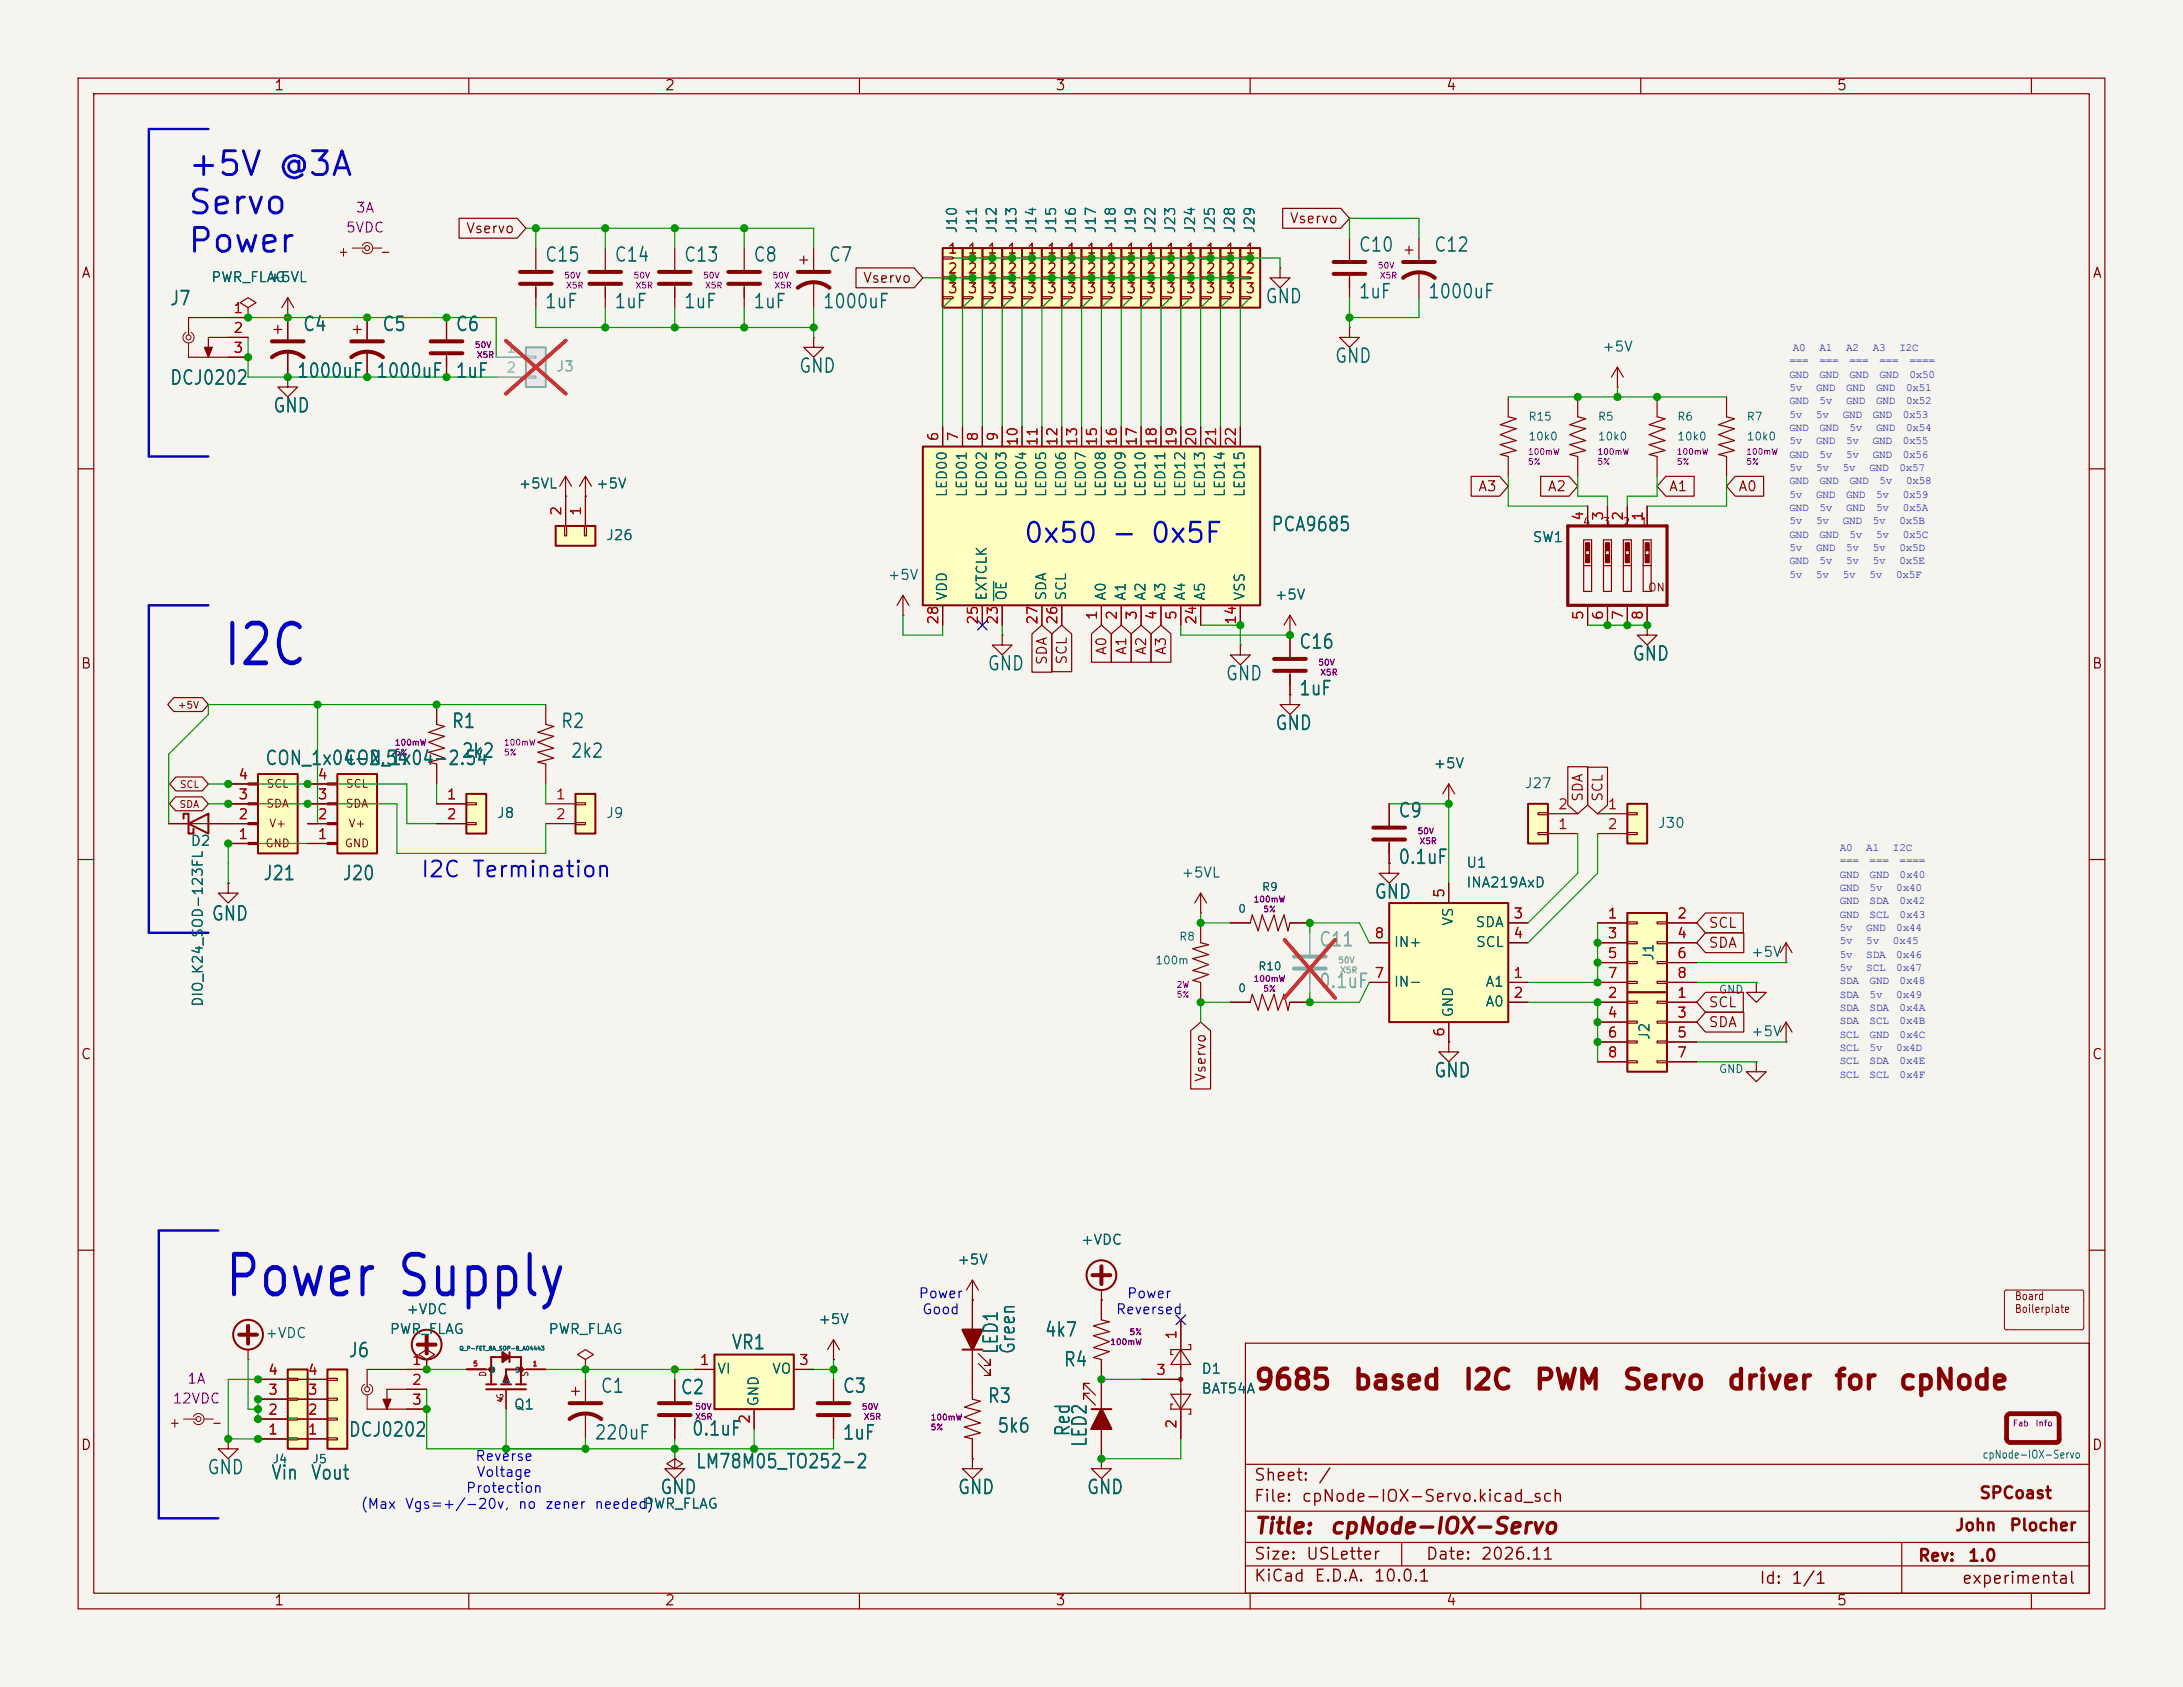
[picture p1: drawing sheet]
<svg xmlns="http://www.w3.org/2000/svg" width="279mm" height="216mm" viewBox="0 0 279 216" stroke-linecap="round" stroke-linejoin="round" font-family="sans-serif">
<defs><g id="words">
<g font-size="5.1" fill="#0000c2">
<text x="28.3" y="86.4">I2C</text>
<text x="28.5" y="167.1">Power Supply</text>
</g>
<g font-size="3" fill="#0000c2">
<text x="23.9" y="23.3">+5V @3A</text>
<text x="23.9" y="28.2">Servo</text>
<text x="23.9" y="33.1">Power</text>
</g>
<text font-size="2.5" fill="#0000c2" x="130.9" y="70.1">0x50 - 0x5F</text>
<g font-size="2.5" fill="#840000">
<text x="160.4" y="178.5">9685</text>
<text x="173" y="178.5">based</text>
<text x="187.1" y="178.5">I2C</text>
<text x="196.2" y="178.5">PWM</text>
<text x="207.5" y="178.5">Servo</text>
<text x="220.9" y="178.5">driver</text>
<text x="234.6" y="178.5">for</text>
<text x="242.9" y="178.5">cpNode</text>
</g>
<text font-size="2" fill="#0000c2" x="53.7" y="112.8">I2C Termination</text>
<g font-size="2" fill="#840000">
<text x="160.4" y="196.8">Title:</text>
<text x="170.1" y="196.8">cpNode-IOX-Servo</text>
</g>
<g font-size="1.8" fill="#006464">
<text x="69.7" y="33.9">C15</text>
<text x="78.5" y="33.9">C14</text>
<text x="87.4" y="33.9">C13</text>
<text x="96.3" y="33.9">C8</text>
<text x="106" y="33.9">C7</text>
<text x="173.8" y="32.7">C10</text>
<text x="183.4" y="32.7">C12</text>
<text x="21.6" y="39.5">J7</text>
<text x="69.7" y="39.9">1uF</text>
<text x="78.5" y="39.9">1uF</text>
<text x="87.4" y="39.9">1uF</text>
<text x="96.3" y="39.9">1uF</text>
<text x="105.2" y="39.9">1000uF</text>
<text x="161.9" y="39.3">GND</text>
<text x="173.8" y="38.6">1uF</text>
<text x="182.7" y="38.6">1000uF</text>
<text x="38.7" y="42.8">C4</text>
<text x="48.8" y="42.8">C5</text>
<text x="58.2" y="42.8">C6</text>
<text x="170.7" y="46.9">GND</text>
<text x="21.6" y="49.7">DCJ0202</text>
<text x="34.9" y="53.2">GND</text>
<text x="37.9" y="48.8">1000uF</text>
<text x="48.1" y="48.8">1000uF</text>
<text x="58.2" y="48.8">1uF</text>
<text x="102.2" y="48.2">GND</text>
<text x="162.6" y="68.4">PCA9685</text>
<text x="166.2" y="83.5">C16</text>
<text x="126.3" y="86.3">GND</text>
<text x="156.8" y="87.5">GND</text>
<text x="166.2" y="89.4">1uF</text>
<text x="208.8" y="85">GND</text>
<text x="57.7" y="93.6">R1</text>
<text x="71.7" y="93.6">R2</text>
<text x="163.1" y="93.9">GND</text>
<text x="33.8" y="98.4">CON_1x04-2.54</text>
<text x="44" y="98.4">CON_1x04-2.54</text>
<text x="59" y="97.4">2k2</text>
<text x="73" y="97.4">2k2</text>
<text x="178.9" y="105">C9</text>
<text x="33.6" y="113.1">J21</text>
<text x="43.7" y="113.1">J20</text>
<text x="178.9" y="111">0.1uF</text>
<text x="27" y="118.3">GND</text>
<text x="175.8" y="115.5">GND</text>
<text x="183.4" y="138.3">GND</text>
<text x="93.5" y="173.1">VR1</text>
<text x="128.2" y="173.4" transform="rotate(-90 128.2 173.4)">LED1</text>
<text x="130.3" y="173.4" transform="rotate(-90 130.3 173.4)">Green</text>
<text x="133.6" y="171.5">4k7</text>
<text x="44.5" y="174.1">J6</text>
<text x="76.8" y="178.7">C1</text>
<text x="87" y="178.9">C2</text>
<text x="107.8" y="178.7">C3</text>
<text x="126.3" y="180">R3</text>
<text x="136" y="175.3">R4</text>
<text x="44.5" y="184.3">DCJ0202</text>
<text x="76" y="184.7">220uF</text>
<text x="88.4" y="184.2">0.1uF</text>
<text x="107.8" y="184.7">1uF</text>
<text x="127.6" y="183.8">5k6</text>
<text x="137.3" y="184" transform="rotate(-90 137.3 184)">Red</text>
<text x="139.5" y="185.3" transform="rotate(-90 139.5 185.3)">LED2</text>
<text x="26.4" y="189.1">GND</text>
<text x="34.6" y="189.8">Vin</text>
<text x="39.7" y="189.8">Vout</text>
<text x="84.4" y="191.7">GND</text>
<text x="89" y="188.4">LM78M05_TO252-2</text>
<text x="122.5" y="191.7">GND</text>
<text x="139" y="191.7">GND</text>
</g>
<g font-size="1.8" fill="#939391">
<text x="168.7" y="121.6">C11</text>
<text x="168.7" y="126.9">0.1uF</text>
</g>
<g font-size="1.5" fill="#840000">
<text x="160.4" y="189.9">Sheet:</text>
<text x="168.6" y="189.9">/</text>
<text x="160.4" y="192.6">File:</text>
<text x="166.5" y="192.6">cpNode-IOX-Servo.kicad_sch</text>
<text x="250.1" y="196.3">John</text>
<text x="253.2" y="192.2">SPCoast</text>
<text x="257.1" y="196.3">Plocher</text>
<text x="160.4" y="202.8">KiCad</text>
<text x="160.4" y="200">Size:</text>
<text x="167.1" y="200">USLetter</text>
<text x="168.1" y="202.8">E.D.A.</text>
<text x="175.7" y="202.8">10.0.1</text>
<text x="182.4" y="200">Date:</text>
<text x="189.4" y="200">2026.11</text>
<text x="225.1" y="203.1">Id:</text>
<text x="229.2" y="203.1">1/1</text>
<text x="245.4" y="200.2">Rev:</text>
<text x="251" y="203.1">experimental</text>
<text x="251.8" y="200.2">1.0</text>
</g>
<g font-size="1.4" fill="#0000c2">
<text x="229" y="46.6">===</text>
<text x="229.5" y="44.9">A0</text>
<text x="232.9" y="46.6">===</text>
<text x="232.9" y="44.9">A1</text>
<text x="236.3" y="44.9">A2</text>
<text x="236.7" y="46.6">===</text>
<text x="239.7" y="44.9">A3</text>
<text x="240.5" y="46.6">===</text>
<text x="243.1" y="44.9">I2C</text>
<text x="244.4" y="46.6">====</text>
<text x="229" y="48.3">GND</text>
<text x="229" y="50">5v</text>
<text x="229" y="51.7">GND</text>
<text x="229" y="53.4">5v</text>
<text x="232.4" y="50">GND</text>
<text x="232.4" y="53.4">5v</text>
<text x="232.9" y="48.3">GND</text>
<text x="232.9" y="51.7">5v</text>
<text x="235.9" y="53.4">GND</text>
<text x="236.3" y="50">GND</text>
<text x="236.3" y="51.7">GND</text>
<text x="236.7" y="48.3">GND</text>
<text x="239.7" y="53.4">GND</text>
<text x="240.1" y="50">GND</text>
<text x="240.1" y="51.7">GND</text>
<text x="240.5" y="48.3">GND</text>
<text x="243.5" y="53.4">0x53</text>
<text x="244" y="50">0x51</text>
<text x="244" y="51.7">0x52</text>
<text x="244.4" y="48.3">0x50</text>
<text x="229" y="55.1">GND</text>
<text x="229" y="56.8">5v</text>
<text x="229" y="58.6">GND</text>
<text x="232.4" y="56.8">GND</text>
<text x="232.9" y="55.1">GND</text>
<text x="232.9" y="58.6">5v</text>
<text x="236.3" y="56.8">5v</text>
<text x="236.3" y="58.6">5v</text>
<text x="236.7" y="55.1">5v</text>
<text x="239.7" y="56.8">GND</text>
<text x="239.7" y="58.6">GND</text>
<text x="240.1" y="55.1">GND</text>
<text x="243.5" y="56.8">0x55</text>
<text x="243.5" y="58.6">0x56</text>
<text x="244" y="55.1">0x54</text>
<text x="229" y="60.3">5v</text>
<text x="229" y="62">GND</text>
<text x="229" y="63.7">5v</text>
<text x="229" y="65.4">GND</text>
<text x="232.4" y="60.3">5v</text>
<text x="232.4" y="63.7">GND</text>
<text x="232.9" y="62">GND</text>
<text x="232.9" y="65.4">5v</text>
<text x="235.9" y="60.3">5v</text>
<text x="236.3" y="63.7">GND</text>
<text x="236.3" y="65.4">GND</text>
<text x="236.7" y="62">GND</text>
<text x="239.3" y="60.3">GND</text>
<text x="240.1" y="63.7">5v</text>
<text x="240.1" y="65.4">5v</text>
<text x="240.5" y="62">5v</text>
<text x="243.1" y="60.3">0x57</text>
<text x="243.5" y="63.7">0x59</text>
<text x="243.5" y="65.4">0x5A</text>
<text x="244" y="62">0x58</text>
<text x="229" y="67.1">5v</text>
<text x="229" y="68.8">GND</text>
<text x="229" y="70.5">5v</text>
<text x="232.4" y="67.1">5v</text>
<text x="232.4" y="70.5">GND</text>
<text x="232.9" y="68.8">GND</text>
<text x="235.9" y="67.1">GND</text>
<text x="236.3" y="70.5">5v</text>
<text x="236.7" y="68.8">5v</text>
<text x="239.7" y="67.1">5v</text>
<text x="239.7" y="70.5">5v</text>
<text x="240.1" y="68.8">5v</text>
<text x="243.1" y="67.1">0x5B</text>
<text x="243.1" y="70.5">0x5D</text>
<text x="243.5" y="68.8">0x5C</text>
<text x="229" y="72.2">GND</text>
<text x="229" y="73.9">5v</text>
<text x="232.4" y="73.9">5v</text>
<text x="232.9" y="72.2">5v</text>
<text x="235.9" y="73.9">5v</text>
<text x="236.3" y="72.2">5v</text>
<text x="239.3" y="73.9">5v</text>
<text x="239.7" y="72.2">5v</text>
<text x="242.7" y="73.9">0x5F</text>
<text x="243.1" y="72.2">0x5E</text>
<text x="235.5" y="108.9">A0</text>
<text x="235.5" y="110.6">===</text>
<text x="235.5" y="112.3">GND</text>
<text x="238.9" y="108.9">A1</text>
<text x="239.3" y="110.6">===</text>
<text x="239.3" y="112.3">GND</text>
<text x="242.3" y="108.9">I2C</text>
<text x="243.1" y="110.6">====</text>
<text x="243.1" y="112.3">0x40</text>
<text x="235.5" y="114">GND</text>
<text x="235.5" y="115.7">GND</text>
<text x="235.5" y="117.4">GND</text>
<text x="235.5" y="119.1">5v</text>
<text x="238.9" y="119.1">GND</text>
<text x="239.3" y="114">5v</text>
<text x="239.3" y="115.7">SDA</text>
<text x="239.3" y="117.4">SCL</text>
<text x="242.7" y="114">0x40</text>
<text x="242.7" y="119.1">0x44</text>
<text x="243.1" y="115.7">0x42</text>
<text x="243.1" y="117.4">0x43</text>
<text x="235.5" y="120.9">5v</text>
<text x="235.5" y="122.6">5v</text>
<text x="235.5" y="124.3">5v</text>
<text x="235.5" y="126">SDA</text>
<text x="238.9" y="120.9">5v</text>
<text x="238.9" y="122.6">SDA</text>
<text x="238.9" y="124.3">SCL</text>
<text x="239.3" y="126">GND</text>
<text x="242.3" y="120.9">0x45</text>
<text x="242.7" y="122.6">0x46</text>
<text x="242.7" y="124.3">0x47</text>
<text x="243.1" y="126">0x48</text>
<text x="235.5" y="127.7">SDA</text>
<text x="235.5" y="129.4">SDA</text>
<text x="235.5" y="131.1">SDA</text>
<text x="239.3" y="127.7">5v</text>
<text x="239.3" y="129.4">SDA</text>
<text x="239.3" y="131.1">SCL</text>
<text x="242.7" y="127.7">0x49</text>
<text x="243.1" y="129.4">0x4A</text>
<text x="243.1" y="131.1">0x4B</text>
<text x="235.5" y="132.8">SCL</text>
<text x="235.5" y="134.5">SCL</text>
<text x="235.5" y="136.2">SCL</text>
<text x="235.5" y="137.9">SCL</text>
<text x="239.3" y="132.8">GND</text>
<text x="239.3" y="134.5">5v</text>
<text x="239.3" y="136.2">SDA</text>
<text x="239.3" y="137.9">SCL</text>
<text x="242.7" y="134.5">0x4D</text>
<text x="243.1" y="132.8">0x4C</text>
<text x="243.1" y="136.2">0x4E</text>
<text x="243.1" y="137.9">0x4F</text>
</g>
<g font-size="1.3" fill="#840000">
<text x="35" y="11.9">1</text>
<text x="85" y="11.9">2</text>
<text x="135" y="11.9">3</text>
<text x="185" y="11.9">4</text>
<text x="235" y="11.9">5</text>
<text x="165" y="28.9">Vservo</text>
<text x="10.3" y="35.9">A</text>
<text x="43.2" y="33.2">+</text>
<text x="48.6" y="33.2">-</text>
<text x="59.6" y="30.2">Vservo</text>
<text x="267.7" y="35.9">A</text>
<text x="110.4" y="36.5">Vservo</text>
<text x="189.1" y="63.2">A3</text>
<text x="198" y="63.2">A2</text>
<text x="213.5" y="63.2">A1</text>
<text x="222.4" y="63.2">A0</text>
<text x="141.9" y="83.9" transform="rotate(-90 141.9 83.9)">A0</text>
<text x="144.5" y="83.9" transform="rotate(-90 144.5 83.9)">A1</text>
<text x="147" y="83.9" transform="rotate(-90 147 83.9)">A2</text>
<text x="149.5" y="83.9" transform="rotate(-90 149.5 83.9)">A3</text>
<text x="10.3" y="85.9">B</text>
<text x="134.3" y="85.2" transform="rotate(-90 134.3 85.2)">SDA</text>
<text x="136.8" y="85.1" transform="rotate(-90 136.8 85.1)">SCL</text>
<text x="267.7" y="85.9">B</text>
<text x="202.9" y="102.7" transform="rotate(-90 202.9 102.7)">SDA</text>
<text x="205.4" y="102.7" transform="rotate(-90 205.4 102.7)">SCL</text>
<text x="218.6" y="119.1">SCL</text>
<text x="218.6" y="121.6">SDA</text>
<text x="218.6" y="131.8">SDA</text>
<text x="218.6" y="129.2">SCL</text>
<text x="10.3" y="135.9">C</text>
<text x="267.7" y="135.9">C</text>
<text x="154.6" y="138.6" transform="rotate(-90 154.6 138.6)">Vservo</text>
<text x="10.3" y="185.9">D</text>
<text x="21.6" y="183">+</text>
<text x="27" y="183">-</text>
<text x="267.7" y="185.9">D</text>
<text x="35" y="205.8">1</text>
<text x="85" y="205.8">2</text>
<text x="135" y="205.8">3</text>
<text x="185" y="205.8">4</text>
<text x="235" y="205.8">5</text>
</g>
<g font-size="1.3" fill="#840084">
<text x="45.5" y="27.5">3A</text>
<text x="44.2" y="30.1">5VDC</text>
<text x="22" y="179.9">12VDC</text>
<text x="23.9" y="177.4">1A</text>
</g>
<g font-size="1.3" fill="#006464">
<text x="122.8" y="30" transform="rotate(-90 122.8 30)">J10</text>
<text x="125.3" y="30" transform="rotate(-90 125.3 30)">J11</text>
<text x="127.9" y="30" transform="rotate(-90 127.9 30)">J12</text>
<text x="130.4" y="30" transform="rotate(-90 130.4 30)">J13</text>
<text x="132.9" y="30" transform="rotate(-90 132.9 30)">J14</text>
<text x="135.5" y="30" transform="rotate(-90 135.5 30)">J15</text>
<text x="138" y="30" transform="rotate(-90 138 30)">J16</text>
<text x="140.6" y="30" transform="rotate(-90 140.6 30)">J17</text>
<text x="143.1" y="30" transform="rotate(-90 143.1 30)">J18</text>
<text x="145.6" y="30" transform="rotate(-90 145.6 30)">J19</text>
<text x="148.2" y="30" transform="rotate(-90 148.2 30)">J22</text>
<text x="150.7" y="30" transform="rotate(-90 150.7 30)">J23</text>
<text x="153.3" y="30" transform="rotate(-90 153.3 30)">J24</text>
<text x="155.8" y="30" transform="rotate(-90 155.8 30)">J25</text>
<text x="158.3" y="30" transform="rotate(-90 158.3 30)">J28</text>
<text x="160.9" y="30" transform="rotate(-90 160.9 30)">J29</text>
<text x="26.9" y="36.4">PWR_FLAG</text>
<text x="34.3" y="36.4">+5VL</text>
<text x="205" y="45.3">+5V</text>
<text x="66.3" y="62.8">+5VL</text>
<text x="76.2" y="62.8">+5V</text>
<text x="121.5" y="63.7" transform="rotate(-90 121.5 63.7)">LED00</text>
<text x="124.1" y="63.7" transform="rotate(-90 124.1 63.7)">LED01</text>
<text x="126.6" y="63.7" transform="rotate(-90 126.6 63.7)">LED02</text>
<text x="129.1" y="63.7" transform="rotate(-90 129.1 63.7)">LED03</text>
<text x="131.7" y="63.7" transform="rotate(-90 131.7 63.7)">LED04</text>
<text x="134.2" y="63.7" transform="rotate(-90 134.2 63.7)">LED05</text>
<text x="136.8" y="63.7" transform="rotate(-90 136.8 63.7)">LED06</text>
<text x="139.3" y="63.7" transform="rotate(-90 139.3 63.7)">LED07</text>
<text x="141.8" y="63.7" transform="rotate(-90 141.8 63.7)">LED08</text>
<text x="144.4" y="63.7" transform="rotate(-90 144.4 63.7)">LED09</text>
<text x="146.9" y="63.7" transform="rotate(-90 146.9 63.7)">LED10</text>
<text x="149.5" y="63.7" transform="rotate(-90 149.5 63.7)">LED11</text>
<text x="152" y="63.7" transform="rotate(-90 152 63.7)">LED12</text>
<text x="154.5" y="63.7" transform="rotate(-90 154.5 63.7)">LED13</text>
<text x="157.1" y="63.7" transform="rotate(-90 157.1 63.7)">LED14</text>
<text x="159.6" y="63.7" transform="rotate(-90 159.6 63.7)">LED15</text>
<text x="77.5" y="69.4">J26</text>
<text x="196.1" y="69.7">SW1</text>
<text x="113.5" y="74.5">+5V</text>
<text x="121.5" y="77" transform="rotate(-90 121.5 77)">VDD</text>
<text x="126.6" y="77" transform="rotate(-90 126.6 77)">EXTCLK</text>
<text x="129.1" y="77" transform="rotate(-90 129.1 77)">OE</text>
<text x="134.2" y="77" transform="rotate(-90 134.2 77)">SDA</text>
<text x="136.8" y="77" transform="rotate(-90 136.8 77)">SCL</text>
<text x="141.8" y="77" transform="rotate(-90 141.8 77)">A0</text>
<text x="144.4" y="77" transform="rotate(-90 144.4 77)">A1</text>
<text x="146.9" y="77" transform="rotate(-90 146.9 77)">A2</text>
<text x="149.5" y="77" transform="rotate(-90 149.5 77)">A3</text>
<text x="152" y="77" transform="rotate(-90 152 77)">A4</text>
<text x="154.5" y="77" transform="rotate(-90 154.5 77)">A5</text>
<text x="159.6" y="77" transform="rotate(-90 159.6 77)">VSS</text>
<text x="163.1" y="77.1">+5V</text>
<text x="183.4" y="98.7">+5V</text>
<text x="195.1" y="101.2">J27</text>
<text x="63.5" y="105">J8</text>
<text x="77.5" y="105">J9</text>
<text x="212.1" y="106.3">J30</text>
<text x="24.3" y="108.6">D2</text>
<text x="151.1" y="112.6">+5VL</text>
<text x="187.6" y="113.9">INA219AxD</text>
<text x="187.6" y="111.4">U1</text>
<text x="186.3" y="118.6" transform="rotate(-90 186.3 118.6)">VS</text>
<text x="188.8" y="119">SDA</text>
<text x="178.3" y="121.5">IN+</text>
<text x="188.8" y="121.5">SCL</text>
<text x="211.9" y="123" transform="rotate(-90 211.9 123)">J1</text>
<text x="224" y="122.8">+5V</text>
<text x="26.3" y="129" transform="rotate(-90 26.3 129)">DIO_K24_SOD-123FL</text>
<text x="178.3" y="126.6">IN-</text>
<text x="186.3" y="130.3" transform="rotate(-90 186.3 130.3)">GND</text>
<text x="190" y="126.6">A1</text>
<text x="190" y="129.1">A0</text>
<text x="211.4" y="133.2" transform="rotate(-90 211.4 133.2)">J2</text>
<text x="224" y="132.9">+5V</text>
<text x="138.3" y="159.6">+VDC</text>
<text x="122.4" y="162.2">+5V</text>
<text x="33.9" y="171.6">+VDC</text>
<text x="49.8" y="171">PWR_FLAG</text>
<text x="51.9" y="168.5">+VDC</text>
<text x="70.1" y="171">PWR_FLAG</text>
<text x="104.6" y="169.8">+5V</text>
<text x="91.7" y="176.1">VI</text>
<text x="98.7" y="176.1">VO</text>
<text x="153.7" y="176.1">D1</text>
<text x="153.7" y="178.7">BAT54A</text>
<text x="65.7" y="180.7">Q1</text>
<text x="97.4" y="180.1" transform="rotate(-90 97.4 180.1)">GND</text>
<text x="82.3" y="193.4">PWR_FLAG</text>
</g>
<g font-size="1.3" fill="#a90000">
<text x="121.2" y="32.8">1</text>
<text x="121.2" y="35.3">2</text>
<text x="123.8" y="32.8">1</text>
<text x="123.8" y="35.3">2</text>
<text x="126.3" y="32.8">1</text>
<text x="126.3" y="35.3">2</text>
<text x="128.8" y="32.8">1</text>
<text x="128.8" y="35.3">2</text>
<text x="131.4" y="32.8">1</text>
<text x="131.4" y="35.3">2</text>
<text x="133.9" y="32.8">1</text>
<text x="133.9" y="35.3">2</text>
<text x="136.5" y="32.8">1</text>
<text x="136.5" y="35.3">2</text>
<text x="139" y="32.8">1</text>
<text x="139" y="35.3">2</text>
<text x="141.5" y="32.8">1</text>
<text x="141.5" y="35.3">2</text>
<text x="144.1" y="32.8">1</text>
<text x="144.1" y="35.3">2</text>
<text x="146.6" y="32.8">1</text>
<text x="146.6" y="35.3">2</text>
<text x="149.2" y="32.8">1</text>
<text x="149.2" y="35.3">2</text>
<text x="151.7" y="32.8">1</text>
<text x="151.7" y="35.3">2</text>
<text x="154.2" y="32.8">1</text>
<text x="154.2" y="35.3">2</text>
<text x="156.8" y="32.8">1</text>
<text x="156.8" y="35.3">2</text>
<text x="159.3" y="32.8">1</text>
<text x="159.3" y="35.3">2</text>
<text x="29.8" y="40.4">1</text>
<text x="121.2" y="37.8">3</text>
<text x="123.8" y="37.8">3</text>
<text x="126.3" y="37.8">3</text>
<text x="128.8" y="37.8">3</text>
<text x="131.4" y="37.8">3</text>
<text x="133.9" y="37.8">3</text>
<text x="136.5" y="37.8">3</text>
<text x="139" y="37.8">3</text>
<text x="141.5" y="37.8">3</text>
<text x="144.1" y="37.8">3</text>
<text x="146.6" y="37.8">3</text>
<text x="149.2" y="37.8">3</text>
<text x="151.7" y="37.8">3</text>
<text x="154.2" y="37.8">3</text>
<text x="156.8" y="37.8">3</text>
<text x="159.3" y="37.8">3</text>
<text x="29.8" y="42.9">2</text>
<text x="29.8" y="45.5">3</text>
<text x="120.4" y="56.6" transform="rotate(-90 120.4 56.6)">6</text>
<text x="122.9" y="56.6" transform="rotate(-90 122.9 56.6)">7</text>
<text x="125.5" y="56.6" transform="rotate(-90 125.5 56.6)">8</text>
<text x="128" y="56.6" transform="rotate(-90 128 56.6)">9</text>
<text x="130.6" y="57.2" transform="rotate(-90 130.6 57.2)">10</text>
<text x="133.1" y="57.2" transform="rotate(-90 133.1 57.2)">11</text>
<text x="135.6" y="57.2" transform="rotate(-90 135.6 57.2)">12</text>
<text x="138.2" y="57.2" transform="rotate(-90 138.2 57.2)">13</text>
<text x="140.7" y="57.2" transform="rotate(-90 140.7 57.2)">15</text>
<text x="143.3" y="57.2" transform="rotate(-90 143.3 57.2)">16</text>
<text x="145.8" y="57.2" transform="rotate(-90 145.8 57.2)">17</text>
<text x="148.3" y="57.2" transform="rotate(-90 148.3 57.2)">18</text>
<text x="150.9" y="57.2" transform="rotate(-90 150.9 57.2)">19</text>
<text x="153.4" y="57.2" transform="rotate(-90 153.4 57.2)">20</text>
<text x="156" y="57.2" transform="rotate(-90 156 57.2)">21</text>
<text x="158.5" y="57.2" transform="rotate(-90 158.5 57.2)">22</text>
<text x="72.1" y="66.1" transform="rotate(-90 72.1 66.1)">2</text>
<text x="74.7" y="66.1" transform="rotate(-90 74.7 66.1)">1</text>
<text x="202.9" y="66.7" transform="rotate(-90 202.9 66.7)">4</text>
<text x="205.5" y="66.7" transform="rotate(-90 205.5 66.7)">3</text>
<text x="208" y="66.7" transform="rotate(-90 208 66.7)">2</text>
<text x="210.6" y="66.7" transform="rotate(-90 210.6 66.7)">1</text>
<text x="120.4" y="80.1" transform="rotate(-90 120.4 80.1)">28</text>
<text x="125.5" y="80.1" transform="rotate(-90 125.5 80.1)">25</text>
<text x="128" y="80.1" transform="rotate(-90 128 80.1)">23</text>
<text x="133.1" y="80.1" transform="rotate(-90 133.1 80.1)">27</text>
<text x="135.6" y="80.1" transform="rotate(-90 135.6 80.1)">26</text>
<text x="140.7" y="79.4" transform="rotate(-90 140.7 79.4)">1</text>
<text x="143.3" y="79.4" transform="rotate(-90 143.3 79.4)">2</text>
<text x="145.8" y="79.4" transform="rotate(-90 145.8 79.4)">3</text>
<text x="148.3" y="79.4" transform="rotate(-90 148.3 79.4)">4</text>
<text x="150.9" y="79.4" transform="rotate(-90 150.9 79.4)">5</text>
<text x="153.4" y="80.1" transform="rotate(-90 153.4 80.1)">24</text>
<text x="158.5" y="80.1" transform="rotate(-90 158.5 80.1)">14</text>
<text x="202.9" y="79.4" transform="rotate(-90 202.9 79.4)">5</text>
<text x="205.5" y="79.4" transform="rotate(-90 205.5 79.4)">6</text>
<text x="208" y="79.4" transform="rotate(-90 208 79.4)">7</text>
<text x="210.6" y="79.4" transform="rotate(-90 210.6 79.4)">8</text>
<text x="30.4" y="100.1">4</text>
<text x="40.6" y="100.1">4</text>
<text x="30.4" y="107.7">1</text>
<text x="30.4" y="105.2">2</text>
<text x="30.4" y="102.6">3</text>
<text x="40.6" y="107.7">1</text>
<text x="40.6" y="105.2">2</text>
<text x="40.6" y="102.6">3</text>
<text x="57.1" y="102.6">1</text>
<text x="57.1" y="105.2">2</text>
<text x="71" y="102.6">1</text>
<text x="71" y="105.2">2</text>
<text x="199.3" y="106.4">1</text>
<text x="199.3" y="103.9">2</text>
<text x="205.7" y="103.9">1</text>
<text x="205.7" y="106.4">2</text>
<text x="185.2" y="115" transform="rotate(-90 185.2 115)">5</text>
<text x="193.6" y="117.9">3</text>
<text x="205.7" y="117.9">1</text>
<text x="214.6" y="117.9">2</text>
<text x="175.8" y="125.5">7</text>
<text x="175.8" y="120.4">8</text>
<text x="193.6" y="125.5">1</text>
<text x="193.6" y="120.4">4</text>
<text x="205.7" y="120.4">3</text>
<text x="205.7" y="122.9">5</text>
<text x="205.7" y="125.5">7</text>
<text x="214.6" y="120.4">4</text>
<text x="214.6" y="122.9">6</text>
<text x="214.6" y="125.5">8</text>
<text x="193.6" y="128">2</text>
<text x="205.7" y="128">2</text>
<text x="205.7" y="130.6">4</text>
<text x="214.6" y="128">1</text>
<text x="214.6" y="130.6">3</text>
<text x="185.2" y="132.8" transform="rotate(-90 185.2 132.8)">6</text>
<text x="205.7" y="133.1">6</text>
<text x="205.7" y="135.6">8</text>
<text x="214.6" y="133.1">5</text>
<text x="214.6" y="135.6">7</text>
<text x="150.9" y="171.5" transform="rotate(-90 150.9 171.5)">1</text>
<text x="34.2" y="178.8">3</text>
<text x="34.2" y="176.3">4</text>
<text x="39.3" y="178.8">3</text>
<text x="39.3" y="176.3">4</text>
<text x="52.6" y="175">1</text>
<text x="52.6" y="177.5">2</text>
<text x="89.5" y="175">1</text>
<text x="102.2" y="175">3</text>
<text x="147.9" y="176.3">3</text>
<text x="34.2" y="183.9">1</text>
<text x="34.2" y="181.4">2</text>
<text x="39.3" y="183.9">1</text>
<text x="39.3" y="181.4">2</text>
<text x="52.6" y="180.1">3</text>
<text x="96.3" y="182.3" transform="rotate(-90 96.3 182.3)">2</text>
<text x="150.9" y="183" transform="rotate(-90 150.9 183)">2</text>
</g>
<g font-size="1.3" fill="#a5a4a2">
<text x="64.7" y="45.5">1</text>
<text x="64.7" y="48">2</text>
</g>
<text font-size="1.3" fill="#939391" x="71.1" y="47.9">J3</text>
<g font-size="1.3" fill="#0000c2">
<text x="117.5" y="166.5">Power</text>
<text x="144.2" y="166.5">Power</text>
<text x="117.9" y="168.5">Good</text>
<text x="142.7" y="168.5">Reversed</text>
<text x="59.5" y="191.4">Protection</text>
<text x="60.8" y="187.3">Reverse</text>
<text x="60.9" y="189.3">Voltage</text>
<text x="46.1" y="193.4">(Max</text>
<text x="51.7" y="193.4">Vgs=+/-20v,</text>
<text x="66.2" y="193.4">no</text>
<text x="69.7" y="193.4">zener</text>
<text x="76" y="193.4">needed)</text>
</g>
<g font-size="1.1" fill="#006464">
<text x="34.8" y="187.5">J4</text>
<text x="39.9" y="187.5">J5</text>
</g>
<g font-size="1" fill="#006464">
<text x="195.5" y="56.6">10k0</text>
<text x="195.5" y="54.1">R15</text>
<text x="204.4" y="56.6">10k0</text>
<text x="204.4" y="54.1">R5</text>
<text x="214.6" y="56.6">10k0</text>
<text x="214.6" y="54.1">R6</text>
<text x="223.5" y="56.6">10k0</text>
<text x="223.5" y="54.1">R7</text>
<text x="158.4" y="117.1">0</text>
<text x="161.4" y="114.3">R9</text>
<text x="147.8" y="123.7">100m</text>
<text x="150.8" y="120.6">R8</text>
<text x="161" y="124.4">R10</text>
<text x="158.4" y="127.2">0</text>
<text x="219.9" y="127.4">GND</text>
<text x="219.9" y="137.6">GND</text>
<text x="253.7" y="186.9">cpNode-IOX-Servo</text>
</g>
<g font-size="1" fill="#840000">
<text x="202.5" y="67.6">4</text>
<text x="205" y="67.6">3</text>
<text x="207.6" y="67.6">2</text>
<text x="209.9" y="67.6">1</text>
<text x="210.9" y="75.9">ON</text>
<text x="34" y="101.1">SCL</text>
<text x="44.2" y="101.1">SCL</text>
<text x="34" y="103.6">SDA</text>
<text x="34.4" y="106.1">V+</text>
<text x="44.2" y="103.6">SDA</text>
<text x="44.5" y="106.1">V+</text>
<text x="33.9" y="108.7">GND</text>
<text x="44" y="108.7">GND</text>
<text x="257.8" y="166.6">Board</text>
<text x="257.8" y="168.3">Boilerplate</text>
</g>
<g font-size=".9" fill="#840000">
<text x="22.7" y="90.9">+5V</text>
<text x="22.9" y="101.1">SCL</text>
<text x="22.9" y="103.6">SDA</text>
</g>
<g font-size=".8" fill="#840084">
<text x="72.1" y="35.8">50V</text>
<text x="81" y="35.8">50V</text>
<text x="89.9" y="35.8">50V</text>
<text x="98.8" y="35.8">50V</text>
<text x="176.3" y="34.6">50V</text>
<text x="176.5" y="35.8">X5R</text>
<text x="72.4" y="37.1">X5R</text>
<text x="81.3" y="37.1">X5R</text>
<text x="90.2" y="37.1">X5R</text>
<text x="99.1" y="37.1">X5R</text>
<text x="60.7" y="44.7">50V</text>
<text x="61" y="46">X5R</text>
<text x="195.5" y="58.4">100mW</text>
<text x="195.5" y="59.7">5%</text>
<text x="204.4" y="58.4">100mW</text>
<text x="204.4" y="59.7">5%</text>
<text x="214.5" y="58.4">100mW</text>
<text x="214.5" y="59.7">5%</text>
<text x="223.4" y="58.4">100mW</text>
<text x="223.4" y="59.7">5%</text>
<text x="168.7" y="85.4">50V</text>
<text x="168.9" y="86.6">X5R</text>
<text x="50.5" y="95.6">100mW</text>
<text x="64.4" y="95.6">100mW</text>
<text x="50.5" y="96.9">5%</text>
<text x="64.4" y="96.9">5%</text>
<text x="181.4" y="107">50V</text>
<text x="181.6" y="108.2">X5R</text>
<text x="160.4" y="115.7">100mW</text>
<text x="161.6" y="116.9">5%</text>
<text x="160.4" y="125.8">100mW</text>
<text x="150.5" y="126.6">2W</text>
<text x="150.5" y="127.9">5%</text>
<text x="161.6" y="127.1">5%</text>
<text x="142" y="172.3">100mW</text>
<text x="144.5" y="171">5%</text>
<text x="88.9" y="180.6">50V</text>
<text x="88.9" y="181.9">X5R</text>
<text x="110.2" y="180.6">50V</text>
<text x="110.5" y="181.9">X5R</text>
<text x="119" y="182">100mW</text>
<text x="119" y="183.2">5%</text>
<text x="257.5" y="182.7">Fab</text>
<text x="260.5" y="182.7">Info</text>
</g>
<g font-size=".8" fill="#9c9b98">
<text x="171.2" y="123.5">50V</text>
<text x="171.4" y="124.7">X5R</text>
</g>
<g font-size=".8" fill="#840000">
<text x="62.4" y="176.2" transform="rotate(-90 62.4 176.2)">D</text>
<text x="64.6" y="179.1" transform="rotate(-90 64.6 179.1)">G</text>
<text x="67.8" y="176.2" transform="rotate(-90 67.8 176.2)">S</text>
</g>
<g font-size=".6" fill="#a90000">
<text x="60.5" y="175">5</text>
<text x="64.5" y="179.5" transform="rotate(-90 64.5 179.5)">4</text>
<text x="68.1" y="175">1</text>
</g>
<g font-size=".6" fill="#006464">
<text x="62.7" y="175.8">D</text>
<text x="65.3" y="177.3" transform="rotate(-90 65.3 177.3)">G</text>
<text x="65.9" y="175.8">S</text>
</g>
<text font-size=".5" fill="#006464" x="58.8" y="172.9">Q_P-FET_8A_SOP-8_A04443</text>
</g></defs>
<path d="M0 0h279.4v215.9h-279.4z" fill="#f5f4ef" stroke="#f5f4ef" stroke-width=".13"/>
<g fill="none" stroke="#840000" stroke-width=".15">
<path d="M10 10h259.4v195.9h-259.4zM12 12h255.4v191.9h-255.4zM60 10v2M110 10v2M160 10v2M210 10v2M260 10v2M207 49.5h.1M207 47l-.8 1.3M207 47l.8 1.3M207 47v2.5M10 60h2"/>
<path d="M267.4 60h2M10 110h2M267.4 110h2M10 160h2M159.4 171.9h108v32h-108zM267.4 160h2M159.4 197.4h108M159.4 193.4h108M159.4 187.4h108M179.4 197.4v3M243.4 197.4v6.5M60 203.9v2"/>
<path d="M110 203.9v2M159.4 200.4h108M160 203.9v2M210 203.9v2M260 203.9v2"/>
</g>
<path d="M151.1 31.8h2.6v7.6h-2.6z" fill="#ffffc2"/>
<path d="M151.1 31.8h2.6v7.6h-2.6z" fill="none" stroke="#840000" stroke-width=".25"/>
<path d="M151.1 32.9h1.3v.2h-1.3zM151.1 35.4h1.3v.3h-1.3zM151.1 38h1.3v.2h-1.3zM152.4 33h.1M152.4 35.6h.1M152.4 38.1h.1" fill="none" stroke="#840000" stroke-width=".15"/>
<path d="M153.7 31.8h2.5v7.6h-2.5z" fill="#ffffc2"/>
<path d="M153.7 31.8h2.5v7.6h-2.5z" fill="none" stroke="#840000" stroke-width=".25"/>
<path d="M153.7 32.9h1.2v.2h-1.2zM153.7 35.4h1.2v.3h-1.2zM153.7 38h1.2v.2h-1.2zM154.9 33h.1M154.9 35.6h.1M154.9 38.1h.1" fill="none" stroke="#840000" stroke-width=".15"/>
<path d="M143.5 31.8h2.5v7.6h-2.5z" fill="#ffffc2"/>
<path d="M143.5 31.8h2.5v7.6h-2.5z" fill="none" stroke="#840000" stroke-width=".25"/>
<path d="M143.5 32.9h1.3v.2h-1.3zM143.5 35.4h1.3v.3h-1.3zM143.5 38h1.3v.2h-1.3zM144.8 33h.1M144.8 35.6h.1M144.8 38.1h.1M224.8 125.7v1.3h1.3l-1.3 1.3-1.3-1.3h1.3M224.8 125.7h.1" fill="none" stroke="#840000" stroke-width=".15"/>
<path d="M146 31.8h2.6v7.6h-2.6z" fill="#ffffc2"/>
<path d="M146 31.8h2.6v7.6h-2.6z" fill="none" stroke="#840000" stroke-width=".25"/>
<path d="M146 32.9h1.3v.2h-1.3zM146 35.4h1.3v.3h-1.3zM146 38h1.3v.2h-1.3zM147.3 33h.1M147.3 35.6h.1M147.3 38.1h.1" fill="none" stroke="#840000" stroke-width=".15"/>
<path d="M141 31.8h2.5v7.6h-2.5z" fill="#ffffc2"/>
<path d="M141 31.8h2.5v7.6h-2.5z" fill="none" stroke="#840000" stroke-width=".25"/>
<path d="M141 32.9h1.2v.2h-1.2zM141 35.4h1.2v.3h-1.2zM141 38h1.2v.2h-1.2zM142.2 33h.1M142.2 35.6h.1M142.2 38.1h.1" fill="none" stroke="#840000" stroke-width=".15"/>
<path d="M135.9 31.8h2.5v7.6h-2.5z" fill="#ffffc2"/>
<path d="M135.9 31.8h2.5v7.6h-2.5z" fill="none" stroke="#840000" stroke-width=".25"/>
<path d="M135.9 32.9h1.3v.2h-1.3zM135.9 35.4h1.3v.3h-1.3zM135.9 38h1.3v.2h-1.3zM137.2 33h.1M137.2 35.6h.1M137.2 38.1h.1" fill="none" stroke="#840000" stroke-width=".15"/>
<path d="M138.4 31.8h2.6v7.6h-2.6z" fill="#ffffc2"/>
<path d="M138.4 31.8h2.6v7.6h-2.6z" fill="none" stroke="#840000" stroke-width=".25"/>
<path d="M138.4 32.9h1.3v.2h-1.3zM138.4 35.4h1.3v.3h-1.3zM138.4 38h1.3v.2h-1.3zM139.7 33h.1M139.7 35.6h.1M139.7 38.1h.1" fill="none" stroke="#840000" stroke-width=".15"/>
<path d="M130.8 31.8h2.5v7.6h-2.5z" fill="#ffffc2"/>
<path d="M130.8 31.8h2.5v7.6h-2.5z" fill="none" stroke="#840000" stroke-width=".25"/>
<path d="M130.8 32.9h1.3v.2h-1.3zM130.8 35.4h1.3v.3h-1.3zM130.8 38h1.3v.2h-1.3zM132.1 33h.1M132.1 35.6h.1M132.1 38.1h.1" fill="none" stroke="#840000" stroke-width=".15"/>
<path d="M133.3 31.8h2.6v7.6h-2.6z" fill="#ffffc2"/>
<path d="M133.3 31.8h2.6v7.6h-2.6z" fill="none" stroke="#840000" stroke-width=".25"/>
<path d="M95.2 31.8v3.1M95.2 36.6v2.8M102.4 33.3h1M102.9 32.8v1M104.1 31.8v2.7M104.1 36.1v3.3M133.3 32.9h1.3v.2h-1.3zM133.3 35.4h1.3v.3h-1.3zM133.3 38h1.3v.2h-1.3zM134.6 33h.1M134.6 35.6h.1M134.6 38.1h.1" fill="none" stroke="#840000" stroke-width=".15"/>
<path d="M93.2 34.8h4.1M93.2 36.3h4.1M102.1 36.8a3.3 3.3 0 0 1 4.1 0M102.1 34.8h4.1" fill="none" stroke="#840000" stroke-width=".51"/>
<path d="M208.3 116.8h5.1v10.2h-5.1z" fill="#ffffc2"/>
<path d="M208.3 116.8h5.1v10.2h-5.1z" fill="none" stroke="#840000" stroke-width=".25"/>
<g fill="none" stroke="#840000" stroke-width=".15">
<path d="M104.1 43.2v1.3h1.3l-1.3 1.2-1.2-1.2h1.2M104.1 43.2h.1M204.5 118.1h3.8M208.3 118h1.2v.2h-1.2zM212.1 118h1.3v.2h-1.3zM213.4 118.1h3.8M204.5 120.7h3.8M204.5 123.2h3.8M204.5 125.7h3.8M208.3 120.5h1.2v.3h-1.2zM208.3 123.1h1.2v.2h-1.2zM208.3 125.6h1.2v.3h-1.2z"/>
<path d="M212.1 120.5h1.3v.3h-1.3zM212.1 123.1h1.3v.2h-1.3zM212.1 125.6h1.3v.3h-1.3zM213.4 120.7h3.8M213.4 123.2h3.8M213.4 125.7h3.8"/>
</g>
<path d="M125.7 31.8h2.6v7.6h-2.6z" fill="#ffffc2"/>
<path d="M125.7 31.8h2.6v7.6h-2.6z" fill="none" stroke="#840000" stroke-width=".25"/>
<path d="M125.7 32.9h1.3v.2h-1.3zM125.7 35.4h1.3v.3h-1.3zM125.7 38h1.3v.2h-1.3zM127 33h.1M127 35.6h.1M127 38.1h.1" fill="none" stroke="#840000" stroke-width=".15"/>
<path d="M123.2 31.8h2.5v7.6h-2.5z" fill="#ffffc2"/>
<path d="M123.2 31.8h2.5v7.6h-2.5z" fill="none" stroke="#840000" stroke-width=".25"/>
<path d="M123.2 32.9h1.3v.2h-1.3zM123.2 35.4h1.3v.3h-1.3zM123.2 38h1.3v.2h-1.3zM124.5 33h.1M124.5 35.6h.1M124.5 38.1h.1" fill="none" stroke="#840000" stroke-width=".15"/>
<path d="M120.6 31.8h2.6v7.6h-2.6z" fill="#ffffc2"/>
<path d="M120.6 31.8h2.6v7.6h-2.6z" fill="none" stroke="#840000" stroke-width=".25"/>
<path d="M120.6 32.9h1.3v.2h-1.3zM120.6 35.4h1.3v.3h-1.3zM120.6 38h1.3v.2h-1.3zM121.9 33h.1M121.9 35.6h.1M121.9 38.1h.1" fill="none" stroke="#840000" stroke-width=".15"/>
<path d="M128.3 31.8h2.5v7.6h-2.5z" fill="#ffffc2"/>
<path d="M128.3 31.8h2.5v7.6h-2.5z" fill="none" stroke="#840000" stroke-width=".25"/>
<path d="M128.3 32.9h1.2v.2h-1.2zM128.3 35.4h1.2v.3h-1.2zM128.3 38h1.2v.2h-1.2zM129.5 33h.1M129.5 35.6h.1M129.5 38.1h.1M24.1 45.7h7.6M31.7 40.6h-7.6v2.2M31.7 43.2h-5v2.5" fill="none" stroke="#840000" stroke-width=".15"/>
<g fill="none" stroke="#840000" stroke-width=".13">
<path d="M23.8 42.5a.71 .71 0 0 0-.2 1.1 .71 .71 0 0 0 1.1 0 .71 .71 0 0 0-.3-1.1M24.1 44v1.7"/>
<circle cx="24.1" cy="43.2" r=".32"/>
</g>
<path d="M26.2 44.5h1l-.5 1.2z" fill="#840000" stroke="#840000" stroke-width=".15"/>
<path d="M208.3 127h5.1v10.2h-5.1z" fill="#ffffc2"/>
<path d="M208.3 127h5.1v10.2h-5.1z" fill="none" stroke="#840000" stroke-width=".25"/>
<g fill="none" stroke="#840000" stroke-width=".15">
<path d="M31.7 39.4l1.1-.7-1.1-.6-1 .6 1 .7v1.2M36.8 38.1v5.3M36.8 38.1l-.7 1.3M36.8 38.1l.8 1.3M31.7 40.6h.1M35.1 42.2h1M35.6 41.7v1M36.8 48.3v1.2h1.3l-1.3 1.3-1.2-1.3h1.2M36.8 48.3h.1M36.8 40.6h.1M36.8 45v3.3M45.2 42.2h1"/>
<path d="M45.7 41.7v1M47 40.6v2.8M47 45v3.3M115.6 78.7h.1M115.6 76.2l-.8 1.3M115.6 76.2l.7 1.3M115.6 76.2v2.5M204.5 128.3h3.8M204.5 130.8h3.8M204.5 133.4h3.8M204.5 135.9h3.8M208.3 128.1h1.2v.3h-1.2z"/>
<path d="M208.3 130.7h1.2v.2h-1.2zM208.3 133.2h1.2v.3h-1.2zM208.3 135.8h1.2v.2h-1.2zM212.1 128.1h1.3v.3h-1.3zM212.1 130.7h1.3v.2h-1.3zM212.1 133.2h1.3v.3h-1.3zM212.1 135.8h1.3v.2h-1.3zM213.4 128.3h3.8M213.4 130.8h3.8M213.4 133.4h3.8M213.4 135.9h3.8M224.8 135.9v1.3h1.3l-1.3 1.2-1.3-1.2h1.3"/>
<path d="M224.8 135.9h.1M228.6 133.4h.1M228.6 130.8l-.8 1.3M228.6 130.8l.8 1.3M228.6 130.8v2.6"/>
</g>
<path d="M34.8 45.7a3.3 3.3 0 0 1 4.1 0M34.8 43.7h4.1M45 45.7a3.3 3.3 0 0 1 4 0M45 43.7h4" fill="none" stroke="#840000" stroke-width=".51"/>
<path d="M263.6 184.2l-.1-2.8a.51 .51 0 0 0-.5-.5h-5.7a.51 .51 0 0 0-.5 .5v2.7a.51 .51 0 0 0 .5 .5h5.9l.2-.1 .2-.3" fill="none" stroke="#840000" stroke-width=".61"/>
<g fill="none" stroke="#840000" stroke-width=".13">
<path d="M45.1 31.8h1.6M46.4 31.4a.71 .71 0 0 1 1-.2 .71 .71 0 0 1 0 1.1 .71 .71 0 0 1-1-.2M47.8 31.8h1.1M256.6 165.2l.2-.1h9.8l.1 .2v4.7l-.3 .2h-9.7l-.2-.3v-4.6z"/>
<circle cx="47" cy="31.8" r=".32"/>
</g>
<path d="M156.2 31.8h2.5v7.6h-2.5z" fill="#ffffc2"/>
<path d="M156.2 31.8h2.5v7.6h-2.5z" fill="none" stroke="#840000" stroke-width=".25"/>
<path d="M156.2 32.9h1.3v.2h-1.3zM156.2 35.4h1.3v.3h-1.3zM156.2 38h1.3v.2h-1.3zM157.5 33h.1M157.5 35.6h.1M157.5 38.1h.1" fill="none" stroke="#840000" stroke-width=".15"/>
<path d="M158.7 31.8h2.6v7.6h-2.6z" fill="#ffffc2"/>
<path d="M158.7 31.8h2.6v7.6h-2.6z" fill="none" stroke="#840000" stroke-width=".25"/>
<path d="M158.7 32.9h1.3v.2h-1.3zM158.7 35.4h1.3v.3h-1.3zM158.7 38h1.3v.2h-1.3zM160 33h.1M160 35.6h.1M160 38.1h.1M163.8 34.3v1.3h1.3l-1.3 1.2-1.2-1.2h1.2M163.8 34.3h.1" fill="none" stroke="#840000" stroke-width=".15"/>
<path d="M71.1 67.3h5.1v2.6h-5.1z" fill="#ffffc2"/>
<path d="M71.1 67.3h5.1v2.6h-5.1z" fill="none" stroke="#840000" stroke-width=".25"/>
<path d="M72.3 67.3h.2v1.3h-.2zM72.4 63.5v3.8M74.8 67.3h.3v1.3h-.3zM74.9 63.5v3.8" fill="none" stroke="#840000" stroke-width=".15"/>
<path d="M67.3 44.5h2.5v5h-2.5z" fill="#ebeae8"/>
<path d="M67.3 44.5h2.5v5h-2.5z" fill="none" stroke="#9c9b98" stroke-width=".25"/>
<path d="M63.5 45.7h3.8M63.5 48.3h3.8M67.3 45.6h1.3v.2h-1.3zM67.3 48.1h1.3v.3h-1.3z" fill="none" stroke="#9c9b98" stroke-width=".15"/>
<path d="M64.7 43.6l7.7 6.8M72.4 43.6l-7.7 6.8" fill="none" stroke="#e12e31" stroke-width=".46"/>
<g fill="none" stroke="#840000" stroke-width=".15">
<path d="M68.6 31.8v3.1M68.6 36.6v2.8M77.5 31.8v3.1M77.5 36.6v2.8M86.4 31.8v3.1M86.4 36.6v2.8M172.7 30.5v3.2M172.7 35.3v2.8M179.8 32h1M180.3 31.5v1M181.6 30.5v2.8M181.6 34.8v3.3"/>
<path d="M57.1 40.6v3.2M57.1 45.5v2.8M172.7 41.9v1.3h1.3l-1.3 1.3-1.3-1.3h1.3M172.7 41.9h.1M72.4 63.5h.1M72.4 61l-.8 1.2M72.4 61l.8 1.2M72.4 61v2.5M74.9 63.5h.1M74.9 61l-.7 1.2M74.9 61l.8 1.2M74.9 61v2.5"/>
<path d="M128.3 81.3v1.3h1.2l-1.2 1.2-1.3-1.2h1.3M128.3 81.3h.1M153.7 118.1v2.6l1 .2-2 .5 2 .8-2 .5 2 .7-2 .8 2 .5-2 .8 1 .2v2.6M73.2 178.1h1M73.7 177.5v1.1M74.9 176.5v2.8M86.4 176.5v3.2M106.7 174h.1M106.7 171.5l-.8 1.2M106.7 171.5l.7 1.2M106.7 171.5v2.5M106.7 176.5v3.2"/>
<path d="M139.4 178.3h-.7v.8v-.8l1.5 1.5M139.4 177h-.7v.8v-.8l1.5 1.6M141 166.4h.1M141 165.1v3.8l1 .3-2 .5 2 .7-2 .5 2 .8-2 .8 2 .5-2 .7 1 .3v12.7M74.9 180.8v3.4M86.4 186.7v1.3h1.2l-1.2 1.2-1.3-1.2h1.3M86.4 186.7h.1M86.4 185.4v1.3l1 .6-1 .7-1.1-.7 1.1-.6M86.4 185.4h.1M86.4 181.4v2.8M106.7 181.4v2.8M141 186.7v1.3h1.2l-1.2 1.2-1.3-1.2h1.3"/>
<path d="M141 186.7h.1"/>
</g>
<g fill="none" stroke="#840000" stroke-width=".51">
<path d="M66.5 34.8h4.1M66.5 36.3h4.1M75.4 34.8h4.1M75.4 36.3h4.1M84.3 34.8h4.1M84.3 36.3h4.1M170.7 33.5h4.1M170.7 35.1h4.1M179.6 35.6a3.3 3.3 0 0 1 4 0M179.6 33.5h4M55.1 43.7h4.1M55.1 45.2h4.1"/>
<path d="M72.9 179.6h4.1M84.3 179.6h4.1M104.6 179.6h4.1M139.8 163.2h2.3M141 162.1v2.2M72.9 181.6a3.3 3.3 0 0 1 4.1 0M84.3 181.1h4.1M104.6 181.1h4.1"/>
</g>
<g fill="none" stroke="#840000" stroke-width=".25">
<path d="M139.7 180.3h2.5M141 180.3l1.2 2.6h-2.5z"/>
<circle cx="141" cy="163.2" r="1.9"/>
</g>
<path d="M141 180.3l1.2 2.6h-2.5z" fill="#840000" stroke="#840000" stroke-width=".25"/>
<path d="M91.4 173.4h10.2v6.9h-10.2z" fill="#ffffc2"/>
<path d="M91.4 173.4h10.2v6.9h-10.2zM123.2 170.2h2.5l-1.2 2.5zM123.2 172.7h2.5" fill="none" stroke="#840000" stroke-width=".25"/>
<g fill="none" stroke="#840000" stroke-width=".15">
<path d="M88.9 175.3h2.5M101.6 175.3h2.5M124.5 166.4h.1M124.5 163.8l-.8 1.3M124.5 163.8l.7 1.3M124.5 163.8v15.3l1 .2-2.1 .8 2.1 .5-2.1 .8 2.1 .7-2.1 .5 2.1 .8-2.1 .5 1.1 .3v2.5M125.2 173.2l1.5 1.6v-.8v.8h-.7M125.2 174.5l1.5 1.5v-.7v.7h-.7M29.2 184.2v1.2h-1.3l1.3 1.3 1.3-1.3h-1.3M29.2 184.2h.1M96.5 180.3v2.6M124.5 186.7v1.3h1.2l-1.2 1.2-1.3-1.2h1.3"/>
<path d="M124.5 186.7h.1"/>
</g>
<path d="M123.2 170.2h2.5l-1.2 2.5z" fill="#840000" stroke="#840000" stroke-width=".25"/>
<path d="M118.1 57.2h43.2v20.3h-43.2z" fill="#ffffc2"/>
<g fill="none" stroke="#840000" stroke-width=".25">
<path d="M118.1 57.2h43.2v20.3h-43.2zM62.2 177.8h5.1M62.2 177.2h1.3M62.9 173.7h3.8M62.9 173.7v3.5M64.1 177.2h1.3M64.3 173l.9 .7-.9 .6zM64.3 173.4l.5 .3M64.4 173.4l.4 .3M64.5 176.8h.6M64.5 176.8l.3-.6 .3 .6M64.5 176.8l.3-.9 .3 .9"/>
<path d="M64.8 173.7l-.5 .3M64.8 173.7l-.4 .3M64.9 176.4l-.4 .4M65.2 173v1.3M66 177.2h1.3M66.7 173.7v3.5M66.7 175.3h-1.9v1.5"/>
<circle cx="31.7" cy="170.8" r="1.9"/>
<circle cx="54.6" cy="172.1" r="1.9"/>
<circle cx="62.9" cy="175.3" r=".25"/>
<circle cx="66.7" cy="175.3" r=".25"/>
</g>
<g fill="none" stroke="#840000" stroke-width=".15">
<path d="M120.6 54.6v2.6M123.2 54.6v2.6M125.7 54.6v2.6M128.3 54.6v2.6M130.8 54.6v2.6M133.3 54.6v2.6M135.9 54.6v2.6M138.4 54.6v2.6M141 54.6v2.6M143.5 54.6v2.6M146 54.6v2.6M148.6 54.6v2.6"/>
<path d="M151.1 54.6v2.6M153.7 54.6v2.6M156.2 54.6v2.6M158.7 54.6v2.6M120.6 77.5v2.5M125.7 77.5v2.5M128.3 77.5v2.5M133.3 77.5v2.5M135.9 77.5v2.5M141 77.5v2.5M143.5 77.5v2.5M146 77.5v2.5"/>
<path d="M148.6 77.5v2.5M151.1 77.5v2.5M153.7 77.5v2.5M158.7 77.5v2.5M165.1 78.7l-.8 1.3M165.1 78.7l.8 1.3M165.1 78.7v2.6M165.1 81.3h.1M31.7 174h.1M31.7 172.7v1.3M53.6 173.4l1-.7 1 .7-1 .6v1.3v-1.3zM54.6 175.3h.1"/>
<path d="M54.6 175.3h-7.6v2.2M54.6 177.8h-5.1v2.5M59.7 175.3h3.2M64.8 177.8v2.5M66.7 175.3h3.1M47 180.3h7.6"/>
</g>
<path d="M127.2 74.4v2.4" fill="none" stroke="#006464" stroke-width=".15"/>
<g fill="none" stroke="#840000" stroke-width=".13">
<path d="M46.7 177.2a.71 .71 0 0 0-.3 1 .71 .71 0 0 0 1.1 0 .71 .71 0 0 0-.2-1M47 178.6v1.7M23.5 181.6h1.6M24.8 181.3a.71 .71 0 0 1 1-.2 .71 .71 0 0 1 0 1.1 .71 .71 0 0 1-1-.3M26.2 181.6h1.1"/>
<circle cx="47" cy="177.8" r=".32"/>
<circle cx="25.4" cy="181.6" r=".32"/>
</g>
<path d="M30.6 170.8h2.3M31.7 169.7v2.3M53.5 172.1h2.3M54.6 170.9v2.3" fill="none" stroke="#840000" stroke-width=".51"/>
<path d="M49 179.1h1l-.5 1.2z" fill="#840000" stroke="#840000" stroke-width=".15"/>
<path d="M36.8 175.3h2.6v10.1h-2.6z" fill="#ffffc2"/>
<path d="M36.8 175.3h2.6v10.1h-2.6z" fill="none" stroke="#840000" stroke-width=".25"/>
<path d="M33 179.1h3.8M33 176.5h3.8M36.8 178.9h1.3v.3h-1.3zM36.8 176.4h1.3v.3h-1.3zM33 184.2h3.8M33 181.6h3.8M36.8 184h1.3v.3h-1.3zM36.8 181.5h1.3v.2h-1.3z" fill="none" stroke="#840000" stroke-width=".15"/>
<path d="M41.9 175.3h2.5v10.1h-2.5z" fill="#ffffc2"/>
<path d="M41.9 175.3h2.5v10.1h-2.5z" fill="none" stroke="#840000" stroke-width=".25"/>
<path d="M228.6 123.2h.1M228.6 120.7l-.8 1.2M228.6 120.7l.8 1.2M228.6 120.7v2.5M38.1 179.1h3.8M38.1 176.5h3.8M41.9 178.9h1.3v.3h-1.3zM41.9 176.4h1.3v.3h-1.3zM38.1 184.2h3.8M38.1 181.6h3.8M41.9 184h1.3v.3h-1.3zM41.9 181.5h1.3v.2h-1.3z" fill="none" stroke="#840000" stroke-width=".15"/>
<path d="M148.6 31.8h2.5v7.6h-2.5z" fill="#ffffc2"/>
<path d="M148.6 31.8h2.5v7.6h-2.5z" fill="none" stroke="#840000" stroke-width=".25"/>
<path d="M148.6 32.9h1.3v.2h-1.3zM148.6 35.4h1.3v.3h-1.3zM148.6 38h1.3v.2h-1.3zM149.9 33h.1M149.9 35.6h.1M149.9 38.1h.1" fill="none" stroke="#840000" stroke-width=".15"/>
<path d="M33 99.1h5.1v10.1h-5.1z" fill="#ffffc2"/>
<path d="M21.6 105.4h11.4M29.2 113v1.3h1.3l-1.3 1.3-1.3-1.3h1.3M29.2 113h.1M29.2 108h3.8M29.2 102.9h3.8M29.2 100.3h3.8M31.7 107.8h1.3v.3h-1.3zM31.7 105.3h1.3v.2h-1.3zM31.7 102.7h1.3v.3h-1.3zM31.7 100.2h1.3v.3h-1.3z" fill="none" stroke="#840000" stroke-width=".15"/>
<path d="M33 99.1h5.1v10.1h-5.1zM23.5 104.8v-.7h.6v2.6h.7v-.7M24.1 105.4l2.6-1.3v2.6z" fill="none" stroke="#840000" stroke-width=".25"/>
<path d="M43.2 99.1h5.1v10.1h-5.1z" fill="#ffffc2"/>
<path d="M39.4 108h3.8M39.4 105.4h3.8M39.4 102.9h3.8M39.4 100.3h3.8M41.9 107.8h1.3v.3h-1.3zM41.9 105.3h1.3v.2h-1.3zM41.9 102.7h1.3v.3h-1.3zM41.9 100.2h1.3v.3h-1.3z" fill="none" stroke="#840000" stroke-width=".15"/>
<path d="M43.2 99.1h5.1v10.1h-5.1z" fill="none" stroke="#840000" stroke-width=".25"/>
<path d="M73.7 101.6h2.5v5.1h-2.5z" fill="#ffffc2"/>
<path d="M73.7 101.6h2.5v5.1h-2.5z" fill="none" stroke="#840000" stroke-width=".25"/>
<path d="M69.8 102.9h3.9M69.8 105.4h3.9M73.7 102.7h1.2v.3h-1.2zM73.7 105.3h1.2v.2h-1.2z" fill="none" stroke="#840000" stroke-width=".15"/>
<path d="M59.7 101.6h2.5v5.1h-2.5z" fill="#ffffc2"/>
<path d="M59.7 101.6h2.5v5.1h-2.5z" fill="none" stroke="#840000" stroke-width=".25"/>
<g fill="none" stroke="#840000" stroke-width=".15">
<path d="M55.9 90.2v2.5l1 .3-2 .7 2 .5-2 .8 2 .8-2 .5 2 .7-2 .5 1 .3v2.5M69.8 90.2v2.5l1.1 .3-2.1 .7 2.1 .5-2.1 .8 2.1 .8-2.1 .5 2.1 .7-2.1 .5 1 .3v2.5M55.9 102.9h3.8M55.9 105.4h3.8M59.7 102.7h1.3v.3h-1.3zM59.7 105.3h1.3v.2h-1.3zM177.8 102.9v3.1M177.8 107.7v2.8M157.5 128.3h2.5l.3-1 .7 2 .5-2 .8 2 .8-2 .5 2 .7-2 .5 2 .3-1h2.5M74.9 174l1-.6-1-.7-1 .7 1 .6v1.3M74.9 175.3h.1M146 176.5h5.1"/>
<path d="M149.9 178.4h2.5l-1.3 1.9zM150.1 179.7h-.2v.6h2.5v.7h-.3M151.1 172.7l1.3 1.9h-2.5zM151.1 168.9v15.3M152.1 172.1h.3v.6h-2.5v.7h.2"/>
</g>
<circle cx="151.1" cy="176.5" r=".25" fill="#840000" stroke="#840000" stroke-width=".15"/>
<path d="M165.6 122.4h4.1M165.6 124h4.1" fill="none" stroke="#9c9b98" stroke-width=".51"/>
<path d="M167.6 119.4v3.2M167.6 124.2v2.8" fill="none" stroke="#9c9b98" stroke-width=".15"/>
<path d="M164.4 120.3l6.5 7.4M170.9 120.3l-6.5 7.4" fill="none" stroke="#e12e31" stroke-width=".46"/>
<path d="M175.8 105.9h4M175.8 107.4h4" fill="none" stroke="#840000" stroke-width=".51"/>
<path d="M195.6 102.9h2.5v5.1h-2.5z" fill="#ffffc2"/>
<path d="M195.6 102.9h2.5v5.1h-2.5z" fill="none" stroke="#840000" stroke-width=".25"/>
<g fill="none" stroke="#840000" stroke-width=".15">
<path d="M158.7 82.6v1.2h1.3l-1.3 1.3-1.2-1.3h1.2M158.7 82.6h.1M165.1 88.9v1.3h1.3l-1.3 1.2-1.3-1.2h1.3M165.1 88.9h.1M165.1 81.3v3.2M165.1 86.1v2.8M185.4 102.9h.1M185.4 100.3l-.7 1.3M185.4 100.3l.8 1.3M185.4 100.3v2.6M196.8 106.6h1.3v.2h-1.3zM196.8 104h1.3v.3h-1.3z"/>
<path d="M198.1 106.7h3.8M198.1 104.1h3.8M185.4 133.4v1.2h1.3l-1.3 1.3-1.3-1.3h1.3M185.4 133.4h.1"/>
</g>
<path d="M163.1 84.3h4M163.1 85.9h4" fill="none" stroke="#840000" stroke-width=".51"/>
<path d="M177.8 115.6h15.2v15.2h-15.2z" fill="#ffffc2"/>
<path d="M177.8 115.6h15.2v15.2h-15.2z" fill="none" stroke="#840000" stroke-width=".25"/>
<path d="M177.8 110.5v1.3h1.3l-1.3 1.2-1.3-1.2h1.3M177.8 110.5h.1M185.4 113v2.6M193 118.1h2.6M175.3 125.7h2.5M175.3 120.7h2.5M185.4 130.8v2.6M193 125.7h2.6M193 128.3h2.6M193 120.7h2.6" fill="none" stroke="#840000" stroke-width=".15"/>
<path d="M208.3 102.9h2.5v5.1h-2.5z" fill="#ffffc2"/>
<path d="M208.3 102.9h2.5v5.1h-2.5z" fill="none" stroke="#840000" stroke-width=".25"/>
<g fill="none" stroke="#840000" stroke-width=".15">
<path d="M58.8 27.9h7.4l1.1 1.3-1.1 1.3h-7.4zM109.6 34.3h7.4l1.1 1.3-1.1 1.2h-7.4zM121.9 33h.1M121.9 35.6h.1M121.9 38.1h.1M124.5 33h.1M124.5 35.6h.1M124.5 38.1h.1M127 33h.1M127 35.6h.1M127 38.1h.1M129.5 33h.1"/>
<path d="M129.5 35.6h.1M129.5 38.1h.1M132.1 33h.1M132.1 35.6h.1M132.1 38.1h.1M134.6 33h.1M134.6 35.6h.1M134.6 38.1h.1M137.2 33h.1M137.2 35.6h.1M137.2 38.1h.1M139.7 33h.1"/>
<path d="M139.7 35.6h.1M139.7 38.1h.1M142.2 33h.1M142.2 35.6h.1M142.2 38.1h.1M144.8 33h.1M144.8 35.6h.1M144.8 38.1h.1M147.3 33h.1M147.3 35.6h.1M147.3 38.1h.1M149.9 33h.1"/>
<path d="M149.9 35.6h.1M149.9 38.1h.1M152.4 33h.1M152.4 35.6h.1M152.4 38.1h.1M154.9 33h.1M154.9 35.6h.1M154.9 38.1h.1M157.5 33h.1M157.5 35.6h.1M157.5 38.1h.1M160 33h.1"/>
<path d="M160 35.6h.1M160 38.1h.1M164.2 26.7h7.4l1.1 1.2-1.1 1.3h-7.4zM29.2 40.6h2.5M29.2 43.2h2.5M29.2 45.7h2.5M31.7 40.6h.1M36.8 40.6h.1M36.8 48.3h.1M36.8 40.6v2.8M36.8 45v3.3M47 40.6v2.8"/>
<path d="M47 45v3.3M57.1 40.6v3.2M57.1 45.7v2.6M120.6 54.6v2.6M123.2 54.6v2.6M125.7 54.6v2.6M128.3 54.6v2.6M130.8 54.6v2.6M133.3 54.6v2.6M135.9 54.6v2.6M138.4 54.6v2.6M141 54.6v2.6"/>
<path d="M143.5 54.6v2.6M146 54.6v2.6M148.6 54.6v2.6M151.1 54.6v2.6M153.7 54.6v2.6M156.2 54.6v2.6M158.7 54.6v2.6M193 50.8v2.5l1.1 .3-2.1 .8 2.1 .5-2.1 .7 2.1 .8-2.1 .5 2.1 .8-2.1 .5 1 .2v2.6M201.9 50.8v2.5l1 .3-2 .8 2 .5-2 .7 2 .8-2 .5 2 .8-2 .5 1 .2v2.6M212.1 50.8v2.5l1 .3-2 .8 2 .5-2 .7 2 .8-2 .5 2 .8-2 .5 1 .2v2.6M221 50.8v2.5l1 .3-2 .8 2 .5-2 .7 2 .8-2 .5 2 .8-2 .5 1 .2v2.6M72.4 63.5h.1"/>
<path d="M72.4 63.5v3.8M74.9 63.5h.1M74.9 63.5v3.8M120.6 77.5v2.5M125.7 77.5v2.5M128.3 77.5v2.5M133.3 77.5v2.5M135.9 77.5v2.5M141 77.5v2.5M143.5 77.5v2.5M146 77.5v2.5M148.6 77.5v2.5"/>
<path d="M151.1 77.5v2.5M153.7 77.5v2.5M158.7 77.5v2.5M188.3 61h3.6l1.1 1.2-1.1 1.3h-3.6zM197.2 61h3.6l1.1 1.2-1.1 1.3h-3.6zM202.7 69.1h1v6.6h-1zM202.7 72.4h1M202.9 70.5v.5M203.2 64.8v2.5M203.2 77.5v2.5M203.5 70.5v.5M205.2 69.1h1v6.6h-1z"/>
<path d="M205.2 72.4h1M205.5 70.5v.5M205.7 64.8v2.5M205.7 77.5v2.5M206 70.5v.5M207.8 69.1h1v6.6h-1zM207.8 72.4h1M208 70.5v.5M208.3 64.8v2.5M208.3 77.5v2.5M208.5 70.5v.5M210.3 69.1h1v6.6h-1z"/>
<path d="M210.3 72.4h1M210.6 70.5v.5M210.8 64.8v2.5M210.8 77.5v2.5M211.1 70.5v.5M213.2 61h3.6v2.5h-3.6l-1.1-1.3zM222.1 61h3.6v2.5h-3.6l-1.1-1.3zM22.2 89.3h3.7l.8 .9-.8 .9h-3.7l-.7-.9zM22.5 99.4h3.4l.8 .9-.8 .9h-3.4l-.8-.9zM55.9 90.2v2.5M55.9 97.8v2.5M132.1 81.1l1.2-1.1 1.3 1.1v4.9h-2.5z"/>
<path d="M134.6 81.1l1.3-1.1 1.3 1.1v4.9h-2.6zM139.7 81.1l1.3-1.1 1.2 1.1v3.7h-2.5zM142.2 81.1l1.3-1.1 1.3 1.1v3.7h-2.6zM144.8 81.1l1.2-1.1 1.3 1.1v3.7h-2.5zM147.3 81.1l1.3-1.1 1.3 1.1v3.7h-2.6zM165.1 81.3h.1M165.1 88.9h.1M165.1 81.3v3.2M165.1 86.4v2.5M200.7 98.1h2.5v4.9l-1.3 1.1-1.2-1.1zM203.2 98.2h2.5v4.8l-1.2 1.1-1.3-1.1zM210.8 80v1.3h1.3l-1.3 1.3-1.3-1.3h1.3"/>
<path d="M210.8 80h.1M21.6 105.4h2.5M22.5 102h3.4l.8 .9-.8 .9h-3.4l-.8-.9zM26.7 105.4h6.3M29.2 113h.1M29.2 102.9h3.8M29.2 108h3.8M29.2 100.3h3.8M39.4 102.9h3.8M39.4 105.4h3.8M39.4 108h3.8M39.4 100.3h3.8"/>
<path d="M55.9 102.9h3.8M55.9 105.4h3.8M153.7 116.8h.1M153.7 114.3l-.8 1.3M153.7 114.3l.7 1.3M153.7 114.3v2.5M157.5 118.1h2.5l.3-1 .7 2 .5-2 .8 2 .8-2 .5 2 .7-2 .5 2 .3-1h2.5M177.8 110.5h.1M177.8 102.9v3.1M177.8 108v2.5M185.4 102.9h.1M185.4 113v2.6"/>
<path d="M193 118.1h2.6M204.5 104.1h3.8M204.5 106.7h3.8M204.5 118.1h3.8M208.3 104h1.2v.3h-1.2zM208.3 106.6h1.2v.2h-1.2zM213.4 118.1h3.8M218.3 116.8h4.8v2.6h-4.8l-1.1-1.3zM218.3 119.4h4.9v2.5h-4.9l-1.1-1.2zM152.4 131.9l1.3-1.1 1.2 1.1v7.5h-2.5zM157.5 128.3h2.5M165.1 128.3h2.5"/>
<path d="M175.3 120.7h2.5M175.3 125.7h2.5M185.4 133.4h.1M185.4 130.8v2.6M193 120.7h2.6M193 125.7h2.6M193 128.3h2.6M204.5 120.7h3.8M204.5 123.2h3.8M204.5 125.7h3.8M204.5 128.3h3.8M204.5 130.8h3.8"/>
<path d="M204.5 133.4h3.8M204.5 135.9h3.8M213.4 120.7h3.8M213.4 123.2h3.8M213.4 125.7h3.8M213.4 128.3h3.8M213.4 130.8h3.8M213.4 133.4h3.8M213.4 135.9h3.8M218.3 129.5h4.9v2.6h-4.9l-1.1-1.3zM218.3 127h4.8v2.5h-4.8l-1.1-1.2zM33 176.5h3.8"/>
<path d="M33 179.1h3.8M38.1 176.5h3.8M38.1 179.1h3.8M52.1 175.3h2.5M52.1 177.8h2.5M54.6 175.3h.1M59.7 175.3h2.5M64.8 177.8v2.5M67.3 175.3h2.5M74.9 175.3h.1M86.4 176.5v3.2M88.9 175.3h2.5"/>
<path d="M101.6 175.3h2.5M106.7 174h.1M106.7 176.5v3.2M124.5 166.4h.1M124.5 166.4v3.8M124.5 172.7v6.4M141 166.4h.1M141 166.4v2.5M141 174v6.3M146 176.5h5.1M151.1 168.9v3.8M33 184.2h3.8"/>
<path d="M33 181.6h3.8M38.1 184.2h3.8M38.1 181.6h3.8M52.1 180.3h2.5M86.4 185.4h.1M86.4 186.7h.1M86.4 181.6v2.6M96.5 180.3v2.6M106.7 181.6v2.6M124.5 186.7h.1M124.5 184.2v2.5M141 186.7h.1"/>
<path d="M141 182.9v3.8M151.1 180.3v3.9"/>
</g>
<path d="M200.7 67.3h12.7v10.2h-12.7z" fill="none" stroke="#840000" stroke-width=".41"/>
<g fill="#840000" stroke="#840000" stroke-width=".15">
<path d="M202.9 71h.6v1h-.6z"/>
<path d="M205.5 71h.5v1h-.5z"/>
<path d="M208 71h.5v1h-.5z"/>
<path d="M210.6 71h.5v1h-.5z"/>
<path d="M202.9 69.5h.6v1h-.6z"/>
<path d="M205.5 69.5h.5v1h-.5z"/>
<path d="M208 69.5h.5v1h-.5z"/>
<path d="M210.6 69.5h.5v1h-.5z"/>
</g>
<path d="M26.7 16.5h-7.7v41.9h7.7M26.7 77.5h-7.7v41.9h7.7M27.9 157.5h-7.6v36.8h7.6" fill="none" stroke="#0000c2" stroke-width=".3"/>
<g fill="none" stroke="#009600" stroke-width=".15">
<path d="M67.3 29.2h36.8v2.6M68.6 39.4v2.5h35.5M68.6 29.2v2.6M77.5 29.2v2.6M77.5 39.4v2.5M86.4 29.2v2.6M86.4 39.4v2.5M95.2 29.2v2.6M95.2 39.4v2.5M104.1 39.4v3.8M118.1 35.6h41.9M121.9 33h41.9v1.3"/>
<path d="M121.9 38.1l-1.3 1.3v15.2M124.5 38.1l-1.3 1.3v15.2M127 38.1l-1.3 1.3v15.2M129.5 38.1l-1.2 1.3v15.2M132.1 38.1l-1.3 1.3v15.2M134.6 38.1l-1.3 1.3v15.2M137.2 38.1l-1.3 1.3v15.2M139.7 38.1l-1.3 1.3v15.2M142.2 38.1l-1.2 1.3v15.2M144.8 38.1l-1.3 1.3v15.2M147.3 38.1l-1.3 1.3v15.2M149.9 38.1l-1.3 1.3v15.2"/>
<path d="M152.4 38.1l-1.3 1.3v15.2M154.9 38.1l-1.2 1.3v15.2M157.5 38.1l-1.3 1.3v15.2M160 38.1l-1.3 1.3v15.2M172.7 30.5v-2.6h8.9v2.6M172.7 38.1v3.8M181.6 38.1v2.5h-8.9M31.7 43.2v5.1h31.8M31.7 40.6h31.8v5.1M193 50.8h28M207 49.5v1.3M115.6 78.7v2.6h5v-1.3"/>
<path d="M193 61v3.8h10.2M201.9 61v2.5h3.8v1.3M212.1 61v2.5h-3.8v1.3M221 61v3.8h-10.2M40.6 90.2v15.2h-1.2M69.8 90.2h-43.1v1.2l-5.1 5.1v8.9M128.3 80v1.3M151.1 80v1.3h14M153.7 80h5v2.6M203.2 80h7.6M26.7 102.9h24.1v6.3h19v-3.8M26.7 100.3h25.4v5.1h3.8"/>
<path d="M39.4 108h-10.2v5M55.9 100.3v2.6M69.8 100.3v2.6M153.7 116.8v1.3h3.8M167.6 119.4v-1.3h6.4l1.3 2.6M177.8 102.9h7.6v10.1M201.9 106.7v5.1l-6.3 6.3M204.5 106.7v5.1l-8.9 8.9M204.5 118.1v7.6h-8.9M157.5 128.3h-3.8v2.5M175.3 125.7l-1.3 2.6h-6.4v-1.3M195.6 128.3h8.9v7.6"/>
<path d="M217.2 123.2h11.4M217.2 125.7h7.6M217.2 133.4h11.4M217.2 135.9h7.6M31.7 174v6.3h1.3M38.1 176.5h-8.9v7.7h8.9M38.1 179.1h-5.1v2.5h5.1M54.6 175.3h5.1M54.6 177.8v7.6h52.1v-1.2M69.8 175.3h19.1M74.9 175.3v1.2M86.4 175.3v1.2"/>
<path d="M104.1 175.3h2.6M106.7 174v2.5M141 176.5h5M64.8 180.3v5.1M74.9 184.2v1.2M86.4 184.2v2.5M96.5 182.9v2.5M151.1 184.2v2.5h-10.1"/>
</g>
<path d="M125.1 79.4l1.2 1.2M126.3 79.4l-1.2 1.2M150.5 168.3l1.2 1.2M151.7 168.3l-1.2 1.2" fill="none" stroke="#000084" stroke-width=".15"/>
<path d="M127.2 74.4v2.4" fill="none" stroke="#006464" stroke-width=".15"/>
<path d="M63.5 45.7h3.8M63.5 48.3h3.8M167.6 119.4v3.2M167.6 124.5v2.5" fill="none" stroke="#9c9b98" stroke-width=".15"/>
<path d="M64.7 43.6l7.7 6.8M72.4 43.6l-7.7 6.8M164.4 120.3l6.5 7.4M170.9 120.3l-6.5 7.4" fill="none" stroke="#e12e31" stroke-width=".46"/>
<g fill="#009600" stroke="#009600" stroke-width=".13">
<circle cx="204.5" cy="130.8" r=".46"/>
<circle cx="204.5" cy="125.7" r=".46"/>
<circle cx="204.5" cy="120.7" r=".46"/>
<circle cx="204.5" cy="128.3" r=".46"/>
<circle cx="204.5" cy="123.2" r=".46"/>
<circle cx="204.5" cy="133.4" r=".46"/>
<circle cx="154.9" cy="33" r=".46"/>
<circle cx="157.5" cy="33" r=".46"/>
<circle cx="157.5" cy="35.6" r=".46"/>
<circle cx="154.9" cy="35.6" r=".46"/>
<circle cx="172.7" cy="40.6" r=".46"/>
<circle cx="160" cy="33" r=".46"/>
<circle cx="137.2" cy="33" r=".46"/>
<circle cx="139.7" cy="33" r=".46"/>
<circle cx="142.2" cy="33" r=".46"/>
<circle cx="142.2" cy="35.6" r=".46"/>
<circle cx="147.3" cy="33" r=".46"/>
<circle cx="144.8" cy="33" r=".46"/>
<circle cx="139.7" cy="35.6" r=".46"/>
<circle cx="137.2" cy="35.6" r=".46"/>
<circle cx="149.9" cy="33" r=".46"/>
<circle cx="149.9" cy="35.6" r=".46"/>
<circle cx="129.5" cy="33" r=".46"/>
<circle cx="132.1" cy="35.6" r=".46"/>
<circle cx="132.1" cy="33" r=".46"/>
<circle cx="104.1" cy="41.9" r=".46"/>
<circle cx="121.9" cy="35.6" r=".46"/>
<circle cx="95.2" cy="41.9" r=".46"/>
<circle cx="95.2" cy="29.2" r=".46"/>
<circle cx="205.7" cy="80" r=".46"/>
<circle cx="207" cy="50.8" r=".46"/>
<circle cx="201.9" cy="50.8" r=".46"/>
<circle cx="212.1" cy="50.8" r=".46"/>
<circle cx="210.8" cy="80" r=".46"/>
<circle cx="208.3" cy="80" r=".46"/>
<circle cx="165.1" cy="81.3" r=".46"/>
<circle cx="158.7" cy="80" r=".46"/>
<circle cx="185.4" cy="102.9" r=".46"/>
<circle cx="167.6" cy="118.1" r=".46"/>
<circle cx="167.6" cy="128.3" r=".46"/>
<circle cx="86.4" cy="175.3" r=".46"/>
<circle cx="74.9" cy="175.3" r=".46"/>
<circle cx="54.6" cy="180.3" r=".46"/>
<circle cx="54.6" cy="175.3" r=".46"/>
<circle cx="39.4" cy="100.3" r=".46"/>
<circle cx="39.4" cy="102.9" r=".46"/>
<circle cx="55.9" cy="90.2" r=".46"/>
<circle cx="40.6" cy="90.2" r=".46"/>
<circle cx="29.2" cy="102.9" r=".46"/>
<circle cx="29.2" cy="108" r=".46"/>
<circle cx="29.2" cy="100.3" r=".46"/>
<circle cx="33" cy="179.1" r=".46"/>
<circle cx="33" cy="180.3" r=".46"/>
<circle cx="33" cy="176.5" r=".46"/>
<circle cx="33" cy="181.6" r=".46"/>
<circle cx="33" cy="184.2" r=".46"/>
<circle cx="29.2" cy="184.2" r=".46"/>
<circle cx="106.7" cy="175.3" r=".46"/>
<circle cx="153.7" cy="128.3" r=".46"/>
<circle cx="153.7" cy="118.1" r=".46"/>
<circle cx="96.5" cy="185.4" r=".46"/>
<circle cx="141" cy="186.7" r=".46"/>
<circle cx="141" cy="176.5" r=".46"/>
<circle cx="74.9" cy="185.4" r=".46"/>
<circle cx="64.8" cy="185.4" r=".46"/>
<circle cx="86.4" cy="185.4" r=".46"/>
<circle cx="57.1" cy="40.6" r=".46"/>
<circle cx="57.1" cy="48.3" r=".46"/>
<circle cx="86.4" cy="41.9" r=".46"/>
<circle cx="68.6" cy="29.2" r=".46"/>
<circle cx="77.5" cy="29.2" r=".46"/>
<circle cx="86.4" cy="29.2" r=".46"/>
<circle cx="77.5" cy="41.9" r=".46"/>
<circle cx="124.5" cy="35.6" r=".46"/>
<circle cx="127" cy="35.6" r=".46"/>
<circle cx="144.8" cy="35.6" r=".46"/>
<circle cx="147.3" cy="35.6" r=".46"/>
<circle cx="36.8" cy="40.6" r=".46"/>
<circle cx="47" cy="48.3" r=".46"/>
<circle cx="47" cy="40.6" r=".46"/>
<circle cx="31.7" cy="45.7" r=".46"/>
<circle cx="36.8" cy="48.3" r=".46"/>
<circle cx="31.7" cy="40.6" r=".46"/>
<circle cx="134.6" cy="35.6" r=".46"/>
<circle cx="124.5" cy="33" r=".46"/>
<circle cx="129.5" cy="35.6" r=".46"/>
<circle cx="127" cy="33" r=".46"/>
<circle cx="134.6" cy="33" r=".46"/>
<circle cx="152.4" cy="35.6" r=".46"/>
<circle cx="152.4" cy="33" r=".46"/>
</g>
<use href="#words"/>
</svg>
